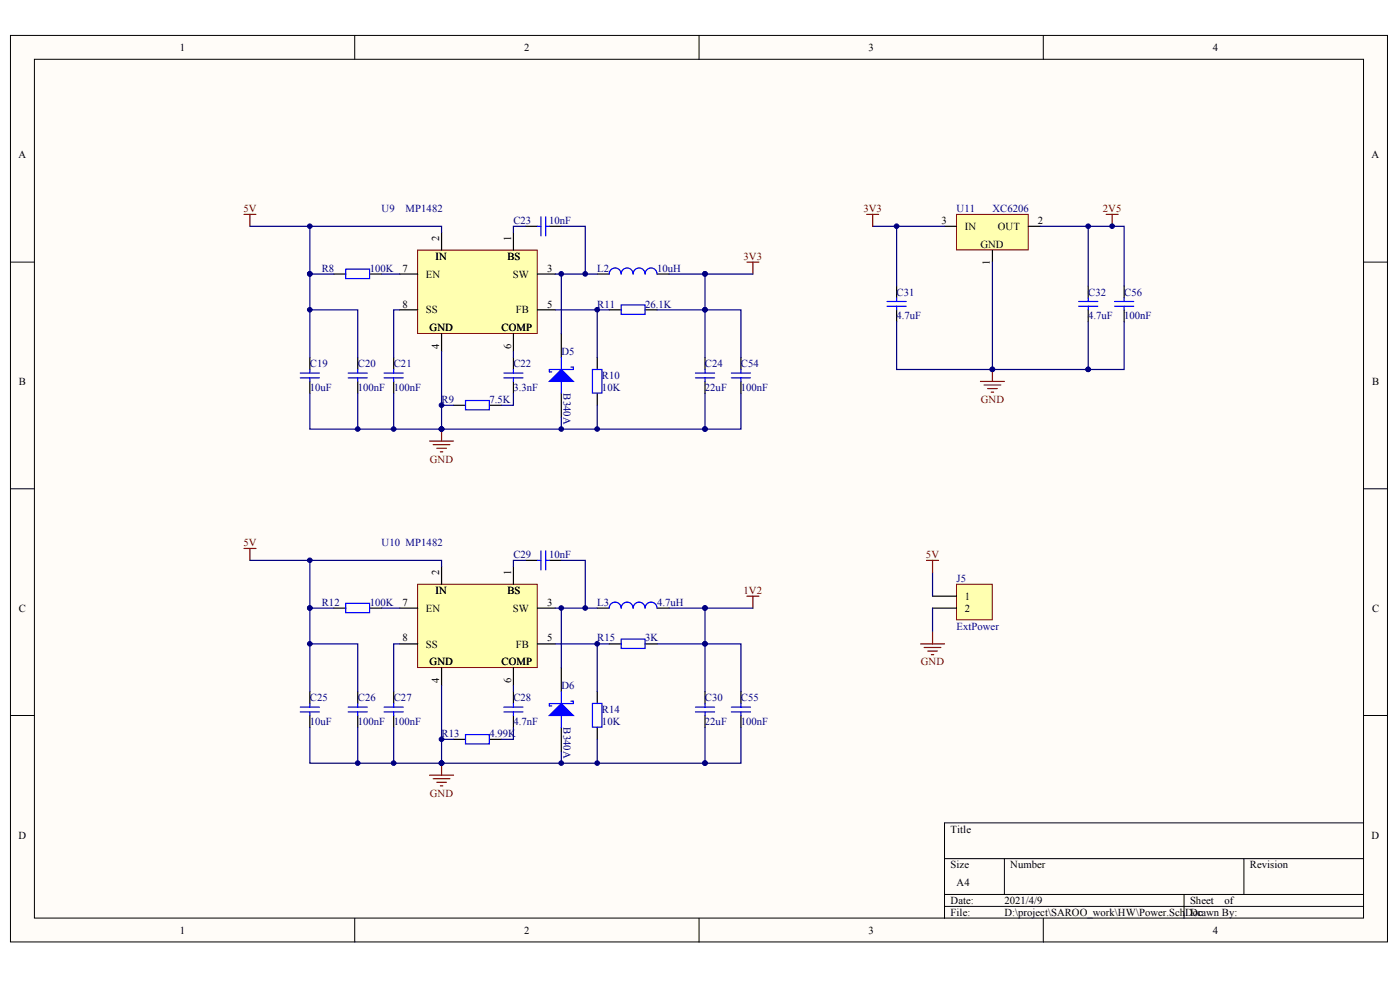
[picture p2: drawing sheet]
<svg xmlns="http://www.w3.org/2000/svg" width="288mm" height="202mm" viewBox="0 0 288 202" stroke-linecap="round" stroke-linejoin="round" font-family="sans-serif">
<defs><g id="words">
<g font-size="2.2">
<text x="37" y="10.5">1</text>
<text x="107.8" y="10.5">2</text>
<text x="178.6" y="10.5">3</text>
<text x="249.4" y="10.5">4</text>
<text x="3.8" y="32.5">A</text>
<text x="282" y="32.5">A</text>
<text x="193.6" y="46">3</text>
<text x="198.4" y="47.2">IN</text>
<text x="205.2" y="47.2">OUT</text>
<text x="213.4" y="46">2</text>
<text x="89.6" y="53.3">IN</text>
<text x="90.3" y="49.4" transform="rotate(-90 90.3 49.4)">2</text>
<text x="104.3" y="53.3">BS</text>
<text x="105.1" y="49.4" transform="rotate(-90 105.1 49.4)">1</text>
<text x="201.6" y="50.9">GND</text>
<text x="82.8" y="55.8">7</text>
<text x="87.6" y="57.1">EN</text>
<text x="105.4" y="57.1">SW</text>
<text x="112.5" y="55.8">3</text>
<text x="203.6" y="54.5" transform="rotate(-90 203.6 54.5)">1</text>
<text x="82.8" y="63.2">8</text>
<text x="87.6" y="64.4">SS</text>
<text x="106.1" y="64.4">FB</text>
<text x="112.5" y="63.2">5</text>
<text x="88.3" y="68.1">GND</text>
<text x="90.3" y="71.6" transform="rotate(-90 90.3 71.6)">4</text>
<text x="103.1" y="68.1">COMP</text>
<text x="105.1" y="71.6" transform="rotate(-90 105.1 71.6)">6</text>
<text x="3.9" y="79.1">B</text>
<text x="282.1" y="79.1">B</text>
<text x="90.3" y="118.1" transform="rotate(-90 90.3 118.1)">2</text>
<text x="105.1" y="118.1" transform="rotate(-90 105.1 118.1)">1</text>
<text x="3.9" y="125.7">C</text>
<text x="82.8" y="124.4">7</text>
<text x="87.6" y="125.7">EN</text>
<text x="89.6" y="122">IN</text>
<text x="104.3" y="122">BS</text>
<text x="105.4" y="125.7">SW</text>
<text x="112.5" y="124.4">3</text>
<text x="198.4" y="123.2">1</text>
<text x="198.4" y="125.7">2</text>
<text x="282.1" y="125.7">C</text>
<text x="82.8" y="131.8">8</text>
<text x="112.5" y="131.8">5</text>
<text x="87.6" y="133">SS</text>
<text x="88.3" y="136.7">GND</text>
<text x="103.1" y="136.7">COMP</text>
<text x="106.1" y="133">FB</text>
<text x="90.3" y="140.3" transform="rotate(-90 90.3 140.3)">4</text>
<text x="105.1" y="140.3" transform="rotate(-90 105.1 140.3)">6</text>
<text x="3.8" y="172.3">D</text>
<text x="195.5" y="171">Title</text>
<text x="282" y="172.3">D</text>
<text x="195.5" y="178.4">Size</text>
<text x="207.7" y="178.4">Number</text>
<text x="257" y="178.4">Revision</text>
<text x="195.5" y="185.7">Date:</text>
<text x="196.7" y="182">A4</text>
<text x="206.5" y="185.7">2021/4/9</text>
<text x="244.7" y="185.7">Sheet</text>
<text x="251.8" y="185.7">of</text>
<text x="37" y="191.9">1</text>
<text x="107.8" y="191.9">2</text>
<text x="178.6" y="191.9">3</text>
<text x="195.5" y="188.2">File:</text>
<text x="206.5" y="188.2">D:\project\SAROO_work\HW\Power.SchDoc</text>
<text x="244.7" y="188.2">Drawn By:</text>
<text x="249.4" y="191.9">4</text>
</g>
<g font-size="2.2" fill="#800000">
<text x="50" y="43.6">5V</text>
<text x="177.5" y="43.6">3V3</text>
<text x="226.8" y="43.6">2V5</text>
<text x="152.9" y="53.3">3V3</text>
<text x="201.7" y="82.8">GND</text>
<text x="88.4" y="95.1">GND</text>
<text x="50" y="112.2">5V</text>
<text x="190.4" y="114.7">5V</text>
<text x="152.9" y="122">1V2</text>
<text x="189.3" y="136.7">GND</text>
<text x="88.4" y="163.7">GND</text>
</g>
<g font-size="2.2" fill="#000080">
<text x="78.5" y="43.6">U9</text>
<text x="83.4" y="43.6">MP1482</text>
<text x="105.6" y="46">C23</text>
<text x="112.9" y="46">10nF</text>
<text x="196.7" y="43.6">U11</text>
<text x="204.1" y="43.6">XC6206</text>
<text x="66.2" y="55.8">R8</text>
<text x="76" y="55.8">100K</text>
<text x="122.8" y="55.8">L2</text>
<text x="135.1" y="55.8">10uH</text>
<text x="122.8" y="63.2">R11</text>
<text x="132.6" y="63.2">26.1K</text>
<text x="184.4" y="60.7">C31</text>
<text x="184.4" y="65.6">4.7uF</text>
<text x="223.8" y="60.7">C32</text>
<text x="223.8" y="65.6">4.7uF</text>
<text x="231.2" y="60.7">C56</text>
<text x="231.2" y="65.6">100nF</text>
<text x="63.7" y="75.4">C19</text>
<text x="73.6" y="75.4">C20</text>
<text x="81" y="75.4">C21</text>
<text x="105.6" y="75.4">C22</text>
<text x="115.4" y="73">D5</text>
<text x="123.8" y="77.9">R10</text>
<text x="145" y="75.4">C24</text>
<text x="152.3" y="75.4">C54</text>
<text x="63.7" y="80.3">10uF</text>
<text x="73.6" y="80.3">100nF</text>
<text x="81" y="80.3">100nF</text>
<text x="90.8" y="82.8">R9</text>
<text x="100.7" y="82.8">7.5K</text>
<text x="105.6" y="80.3">3.3nF</text>
<text x="115.9" y="80.8" transform="rotate(90 115.9 80.8)">B340A</text>
<text x="123.8" y="80.3">10K</text>
<text x="145" y="80.3">22uF</text>
<text x="152.3" y="80.3">100nF</text>
<text x="78.5" y="112.2">U10 MP1482</text>
<text x="105.6" y="114.7">C29</text>
<text x="112.9" y="114.7">10nF</text>
<text x="196.7" y="119.6">J5</text>
<text x="66.2" y="124.4">R12</text>
<text x="76" y="124.4">100K</text>
<text x="122.8" y="124.4">L3</text>
<text x="135.1" y="124.4">4.7uH</text>
<text x="122.8" y="131.8">R15</text>
<text x="132.6" y="131.8">3K</text>
<text x="196.7" y="129.3">ExtPower</text>
<text x="115.4" y="141.6">D6</text>
<text x="63.7" y="144">C25</text>
<text x="63.7" y="148.9">10uF</text>
<text x="73.6" y="144">C26</text>
<text x="73.6" y="148.9">100nF</text>
<text x="81" y="144">C27</text>
<text x="81" y="148.9">100nF</text>
<text x="105.6" y="144">C28</text>
<text x="105.6" y="148.9">4.7nF</text>
<text x="115.9" y="149.4" transform="rotate(90 115.9 149.4)">B340A</text>
<text x="123.8" y="146.5">R14</text>
<text x="123.8" y="148.9">10K</text>
<text x="145" y="144">C30</text>
<text x="145" y="148.9">22uF</text>
<text x="152.3" y="144">C55</text>
<text x="152.3" y="148.9">100nF</text>
<text x="90.8" y="151.4">R13</text>
<text x="100.7" y="151.4">4.99K</text>
</g>
</g></defs>
<g fill="#fffcf8" stroke="#000" stroke-width=".21">
<path d="M2.2 7.3h283.1v186.2h-283.1z"/>
<path d="M7.1 12.2h273.3v176.4h-273.3z"/>
</g>
<g fill="none" stroke="#000" stroke-width=".21">
<path d="M72.9 7.3v4.9M143.7 7.3v4.9M214.5 7.3v4.9M2.2 53.8h4.9M280.4 53.8h4.9M2.2 100.4h4.9M280.4 100.4h4.9M2.2 147h4.9M280.4 147h4.9M194.2 176.4h86.2M206.5 176.4v7.3M255.8 176.4v7.3"/>
<path d="M280.4 169h-86.2v19.6M72.9 188.6v5M143.7 188.6v5M194.2 183.7h86.2M194.2 186.2h86.2M214.5 188.6v5M243.5 183.7v4.9"/>
</g>
<path d="M196.7 44h14.7v7.3h-14.7z" fill="#ffffb0" stroke="#800000" stroke-width=".21"/>
<g fill="none" stroke="#000" stroke-width=".25">
<path d="M122.8 56.3h2.5M135.1 56.3h2.5M184.4 58.7v2.5M194.2 46.5h2.5M204.1 51.4v2.4M211.4 46.5h2.5M223.8 58.7v2.5M63.7 73.5v2.4M63.7 78.4v2.4M73.6 73.5v2.4M73.6 78.4v2.4M184.4 63.7v2.4"/>
<path d="M223.8 63.7v2.4"/>
</g>
<g fill="none" stroke="#00f" stroke-width=".25">
<path d="M127.7 56.3a1.22 1.22 0 0 0-1.2-1.3 1.22 1.22 0 0 0-1.2 1.3M130.2 56.3a1.22 1.22 0 0 0-1.3-1.3 1.22 1.22 0 0 0-1.2 1.3M132.6 56.3a1.22 1.22 0 0 0-1.2-1.3 1.22 1.22 0 0 0-1.2 1.3M135.1 56.3a1.22 1.22 0 0 0-1.2-1.3 1.22 1.22 0 0 0-1.2 1.3M61.7 76.6h4M61.7 77.6h4M63.7 75.9v.7M63.7 77.6v.8M71.6 76.6h3.9M71.6 77.6h3.9M73.6 75.9v.7M73.6 77.6v.8"/>
<path d="M182.4 61.9h3.9M182.4 62.9h3.9M184.4 61.2v.7M184.4 62.9v.8M221.8 61.9h3.9M221.8 62.9h3.9M223.8 61.2v.7M223.8 62.9v.8"/>
</g>
<g fill="none" stroke="#800000" stroke-width=".25">
<path d="M50.2 44h2.4M51.4 44v2.5M153.6 53.8h2.4M154.8 53.8v2.5M178.2 44h2.5M179.4 44v2.5M227.5 44h2.4M228.7 44v2.5M201.6 78.4h4.9M202.3 79.1h3.5M203.1 79.8h1.9M204.1 75.9v2.5"/>
<path d="M88.3 90.6h5M89.1 91.3h3.4M89.8 92.1h2M90.5 92.8h.5M90.8 88.2v2.4M203.8 80.6h.5"/>
</g>
<g fill="#000080" stroke="#000080" stroke-width=".21">
<circle cx="90.8" cy="88.1" r=".47"/>
<circle cx="204.1" cy="75.9" r=".47"/>
<circle cx="223.8" cy="75.9" r=".47"/>
<circle cx="184.4" cy="46.5" r=".47"/>
<circle cx="223.8" cy="46.5" r=".47"/>
<circle cx="228.7" cy="46.5" r=".47"/>
</g>
<path d="M179.4 46.5h14.8M184.4 46.5v12.2M204.1 53.8v22.1M223.8 46.5v12.2M184.4 66.1v9.8h39.4v-9.8" fill="none" stroke="#000080" stroke-width=".25"/>
<path d="M85.9 51.4h24.6v17.1h-24.6z" fill="#ffffb0" stroke="#800000" stroke-width=".21"/>
<g fill="none" stroke="#000" stroke-width=".25">
<path d="M68.6 56.3h2.5M76 56.3h2.5M82.2 56.3h3.7M90.8 47.7v3.7M105.6 47.7v3.7M108 46.5h2.5M110.5 56.3h3.7M113 46.5h2.4M80.9 73.5v2.4M80.9 78.4v2.4M82.2 63.7h3.7M90.8 68.6v3.6"/>
<path d="M105.6 68.6v3.6M105.6 73.5v2.4M105.6 78.4v2.4M110.5 63.7h3.7M122.8 73.5v2.4M125.3 63.7h2.4M132.7 63.7h2.4M145 73.5v2.4M145 78.4v2.4M93.3 83.3h2.4M100.6 83.3h2.5M122.8 80.8v2.5"/>
<path d="M122.8 124.9h2.5M135.1 124.9h2.5M63.7 142.1v2.4M63.7 147v2.4M73.6 142.1v2.4M73.6 147v2.4"/>
</g>
<g fill="none" stroke="#000080" stroke-width=".25">
<path d="M51.4 46.5h39.4v1.2M63.7 46.5v9.8h4.9M63.7 56.3v17.2M78.5 56.3h3.7M108 46.5h-2.4v1.2M114.2 56.3h8.6M115.4 46.5h4.9v9.8M137.6 56.3h7.4v7.4h-9.9M145 56.3h9.8M63.7 63.7h9.9v9.8M82.2 63.7h-1.3v9.8M90.8 72.2v16h-27.1v-7.4"/>
<path d="M105.6 72.2v1.3M114.2 63.7h11.1M73.6 80.8v7.4M80.9 80.8v7.4M90.8 83.3h2.5M105.6 80.8v2.5h-2.5M145 80.8v7.4h-54.2"/>
</g>
<g fill="none" stroke="#00f" stroke-width=".25">
<path d="M71.1 55.3h4.9v1.9h-4.9zM110.5 46.5h.7M111.2 44.5v4M112.2 44.5v4M112.2 46.5h.8M79 76.6h3.9M79 77.6h3.9M80.9 75.9v.7M80.9 77.6v.8M103.6 76.6h3.9M103.6 77.6h3.9M105.6 75.9v.7"/>
<path d="M105.6 77.6v.8M121.8 75.9h2v4.9h-2zM127.7 62.6h4.9v2h-4.9zM143 76.6h3.9M143 77.6h3.9M145 75.9v.7M145 77.6v.8M95.7 82.3h4.9v1.9h-4.9zM127.7 124.9a1.22 1.22 0 0 0-1.2-1.2 1.22 1.22 0 0 0-1.2 1.2M130.2 124.9a1.22 1.22 0 0 0-1.3-1.2 1.22 1.22 0 0 0-1.2 1.2M132.6 124.9a1.22 1.22 0 0 0-1.2-1.2 1.22 1.22 0 0 0-1.2 1.2M135.1 124.9a1.22 1.22 0 0 0-1.2-1.2 1.22 1.22 0 0 0-1.2 1.2"/>
<path d="M61.7 145.3h4M61.7 146.2h4M63.7 144.5v.8M63.7 146.2v.8M71.6 145.3h3.9M71.6 146.2h3.9M73.6 144.5v.8M73.6 146.2v.8"/>
</g>
<g fill="#000080" stroke="#000080" stroke-width=".21">
<circle cx="63.7" cy="56.3" r=".48"/>
<circle cx="63.7" cy="46.5" r=".47"/>
<circle cx="90.8" cy="88.1" r=".47"/>
<circle cx="73.6" cy="88.1" r=".47"/>
<circle cx="80.9" cy="88.1" r=".47"/>
<circle cx="90.8" cy="83.2" r=".47"/>
<circle cx="63.7" cy="63.6" r=".47"/>
<circle cx="120.3" cy="56.3" r=".48"/>
<circle cx="145" cy="63.6" r=".47"/>
<circle cx="145" cy="56.3" r=".48"/>
<circle cx="145" cy="88.1" r=".47"/>
<circle cx="90.8" cy="156.8" r=".47"/>
</g>
<path d="M50.2 112.7h2.4M51.4 112.7v2.4M153.6 122.5h2.4M154.8 122.5v2.4M88.3 159.2h5M89.1 160h3.4M90.8 156.8v2.4M89.8 160.7h2M90.5 161.4h.5" fill="none" stroke="#800000" stroke-width=".25"/>
<path d="M85.9 120h24.6v17.1h-24.6z" fill="#ffffb0" stroke="#800000" stroke-width=".21"/>
<g fill="none" stroke="#000" stroke-width=".25">
<path d="M231.1 58.7v2.5M115.4 68.6v4.9M152.4 73.5v2.4M152.4 78.4v2.4M231.1 63.7v2.4M115.4 80.8v4.9M90.8 116.3v3.7M105.6 116.3v3.7M108 115.1h2.5M113 115.1h2.4M68.6 124.9h2.5M76 124.9h2.5"/>
<path d="M82.2 124.9h3.7M82.2 132.3h3.7M90.8 137.2v3.7M105.6 137.2v3.7M110.5 124.9h3.7M110.5 132.3h3.7M115.4 137.2v4.9M125.3 132.3h2.4M132.7 132.3h2.4M80.9 142.1v2.4M80.9 147v2.4M93.3 151.9h2.4"/>
<path d="M100.6 151.9h2.5M105.6 142.1v2.4M105.6 147v2.4M115.4 149.4v4.9M122.8 142.1v2.4M122.8 149.4v2.5M145 142.1v2.4M145 147v2.4M152.4 142.1v2.4M152.4 147v2.4"/>
</g>
<g fill="none" stroke="#000080" stroke-width=".25">
<path d="M115.4 56.3v12.3M213.9 46.5h17.2v12.2M122.8 63.7v9.8M145 73.5v-9.8h7.4v9.8M231.1 66.1v9.8h-7.3M115.4 85.7v2.5M122.8 83.3v4.9M152.4 80.8v7.4h-7.4M51.4 115.1h39.4v1.2M63.7 115.1v9.8h4.9M108 115.1h-2.4v1.2M115.4 115.1h4.9v9.8"/>
<path d="M63.7 132.3h9.9v9.8M63.7 124.9v17.2M78.5 124.9h3.7M82.2 132.3h-1.3v9.8M114.2 124.9h8.6M114.2 132.3h11.1M115.4 124.9v12.3M122.8 132.3v9.8M137.6 124.9h7.4v7.4h-9.9M145 124.9h9.8M73.6 149.4v7.4M80.9 149.4v7.4"/>
<path d="M90.8 140.9v15.9h-27.1v-7.4M90.8 151.9h2.5M105.6 149.4v2.5h-2.5M105.6 140.9v1.2M115.4 154.3v2.5M122.8 151.9v4.9M145 149.4v7.4h-54.2M145 142.1v-9.8h7.4v9.8M152.4 149.4v7.4h-7.4"/>
</g>
<g fill="none" stroke="#00f" stroke-width=".25">
<path d="M115.4 73.5v2.4M115.4 78.4v2.4M117.4 75.4h.5v.5h-4.9v.5h.4M150.4 76.6h3.9M150.4 77.6h3.9M152.4 75.9v.7M152.4 77.6v.8M229.2 61.9h3.9M229.2 62.9h3.9M231.1 61.2v.7M231.1 62.9v.8M110.5 115.1h.7"/>
<path d="M111.2 113.2v3.9M112.2 113.2v3.9M112.2 115.1h.8M71.1 123.9h4.9v2h-4.9zM127.7 131.3h4.9v1.9h-4.9zM79 145.3h3.9M79 146.2h3.9M80.9 144.5v.8M80.9 146.2v.8M95.7 150.9h4.9v1.9h-4.9zM103.6 145.3h3.9M103.6 146.2h3.9"/>
<path d="M105.6 144.5v.8M105.6 146.2v.8M115.4 142.1v2.4M115.4 147v2.4M117.4 144h.5v.5h-4.9v.5h.4M121.8 144.5h2v4.9h-2zM143 145.3h3.9M143 146.2h3.9M145 144.5v.8M145 146.2v.8M150.4 145.3h3.9M150.4 146.2h3.9"/>
<path d="M152.4 144.5v.8M152.4 146.2v.8"/>
</g>
<g fill="#000080" stroke="#000080" stroke-width=".21">
<circle cx="63.7" cy="124.9" r=".47"/>
<circle cx="63.7" cy="115.1" r=".47"/>
<circle cx="90.8" cy="156.8" r=".47"/>
<circle cx="73.6" cy="156.8" r=".47"/>
<circle cx="80.9" cy="156.8" r=".47"/>
<circle cx="90.8" cy="151.9" r=".47"/>
<circle cx="63.7" cy="132.3" r=".47"/>
<circle cx="120.3" cy="124.9" r=".47"/>
<circle cx="145" cy="132.3" r=".47"/>
<circle cx="145" cy="124.9" r=".47"/>
<circle cx="145" cy="156.8" r=".47"/>
<circle cx="122.8" cy="63.6" r=".47"/>
<circle cx="122.8" cy="88.1" r=".47"/>
<circle cx="115.4" cy="156.8" r=".47"/>
<circle cx="122.8" cy="156.8" r=".47"/>
<circle cx="122.8" cy="132.3" r=".47"/>
<circle cx="115.4" cy="56.3" r=".48"/>
<circle cx="115.4" cy="88.1" r=".47"/>
<circle cx="115.4" cy="124.9" r=".47"/>
<circle cx="145" cy="88.1" r=".47"/>
<circle cx="145" cy="63.6" r=".47"/>
<circle cx="223.8" cy="75.9" r=".47"/>
</g>
<g fill="#00f" stroke="#00f" stroke-width=".25">
<path d="M113 78.4l2.4-2.5 2.5 2.5z"/>
<path d="M113 147l2.4-2.5 2.5 2.5z"/>
</g>
<path d="M196.7 120h7.3v7.3h-7.3z" fill="#ffffb0" stroke="#800000" stroke-width=".21"/>
<path d="M191.7 122.5h5M191.7 124.9h5" fill="none" stroke="#000" stroke-width=".25"/>
<path d="M191.7 117.6v4.9M191.7 124.9v4.9" fill="none" stroke="#000080" stroke-width=".25"/>
<path d="M190.5 115.1h2.5M191.7 115.1v2.5M189.3 132.3h4.9M190 133h3.5M190.8 133.7h1.9M191.5 134.5h.5M191.7 129.8v2.5" fill="none" stroke="#800000" stroke-width=".25"/>
<use href="#words"/>
</svg>
